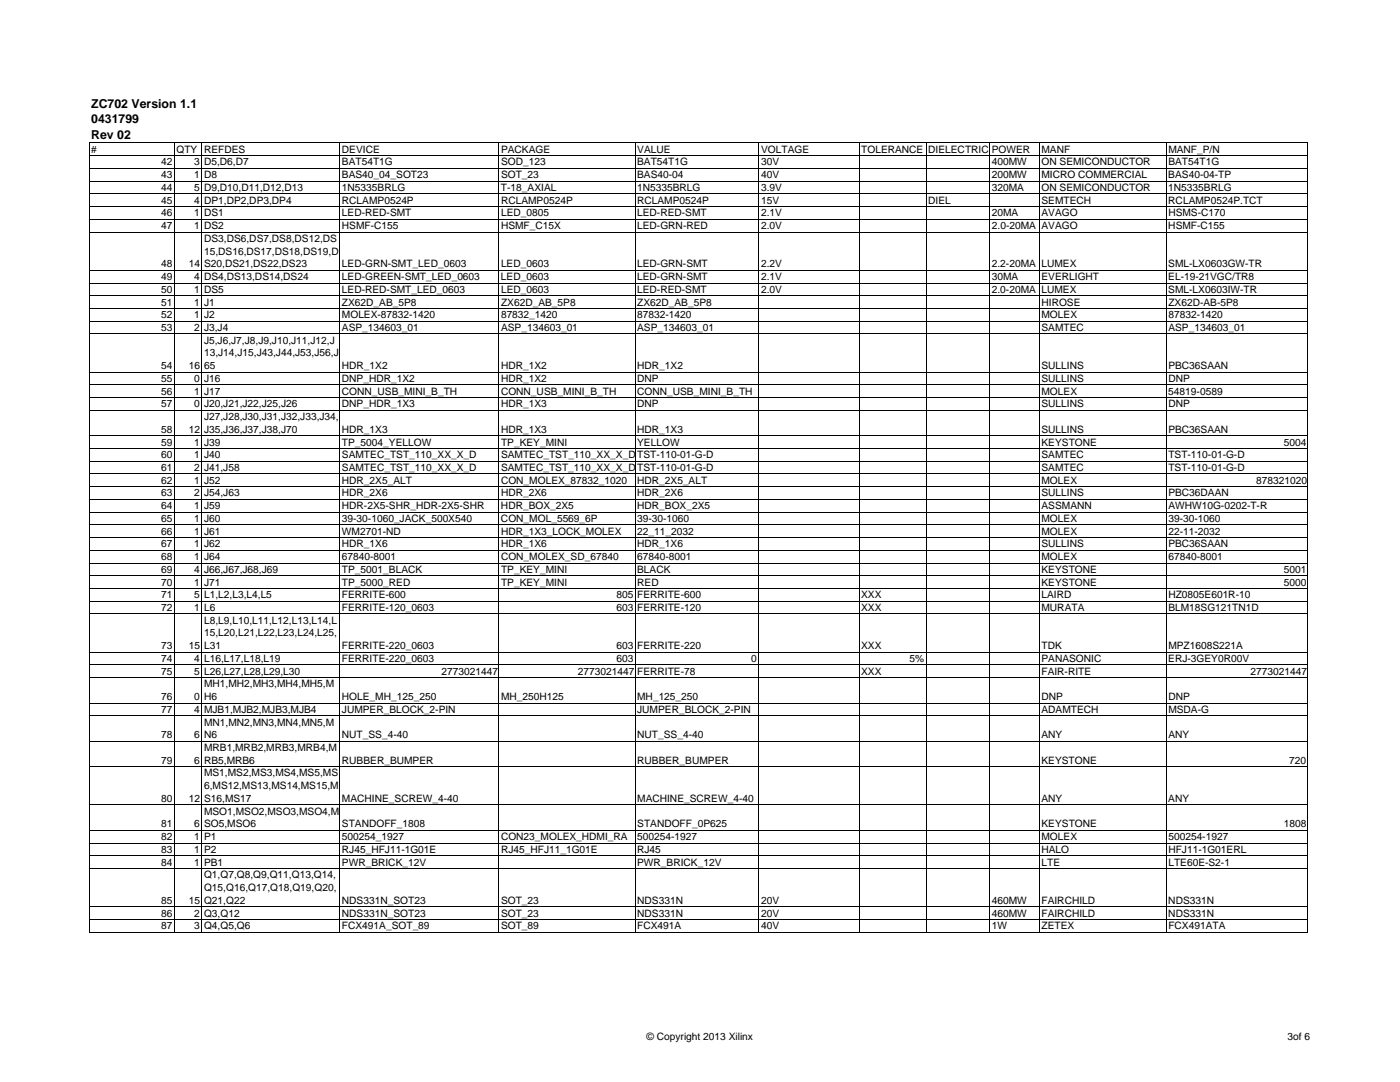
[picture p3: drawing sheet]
<svg xmlns="http://www.w3.org/2000/svg" width="279mm" height="216mm" viewBox="0 0 279 216" stroke-linecap="round" stroke-linejoin="round" font-family="sans-serif">
<defs><g id="words">
<g font-size="2.5">
<text x="18.2" y="21.5">ZC702 Version 1.1</text>
<text x="18.2" y="24.6">0431799</text>
<text x="18.2" y="27.8">Rev 02</text>
</g>
<g font-size="2">
<text x="18.2" y="30.5">#</text>
<text x="32.2" y="33">42</text>
<text x="32.2" y="35.6">43</text>
<text x="35.2" y="30.5">QTY REFDES</text>
<text x="38.8" y="33">3 D5,D6,D7</text>
<text x="38.8" y="35.6">1 D8</text>
<text x="68.2" y="33">BAT54T1G</text>
<text x="68.2" y="35.6">BAS40_04_SOT23</text>
<text x="68.2" y="30.5">DEVICE</text>
<text x="100" y="35.6">SOT_23</text>
<text x="100" y="33">SOD_123</text>
<text x="100" y="30.5">PACKAGE</text>
<text x="127.2" y="35.6">BAS40-04</text>
<text x="127.2" y="33">BAT54T1G</text>
<text x="127.2" y="30.5">VALUE</text>
<text x="151.9" y="35.6">40V</text>
<text x="151.9" y="33">30V</text>
<text x="151.9" y="30.5">VOLTAGE</text>
<text x="171.9" y="30.5">TOLERANCE DIELECTRIC POWER</text>
<text x="197.9" y="35.6">200MW</text>
<text x="197.9" y="33">400MW</text>
<text x="207.9" y="35.6">MICRO COMMERCIAL</text>
<text x="207.9" y="33">ON SEMICONDUCTOR</text>
<text x="207.9" y="30.5">MANF</text>
<text x="233.2" y="35.6">BAS40-04-TP</text>
<text x="233.2" y="33">BAT54T1G</text>
<text x="233.2" y="30.5">MANF_P/N</text>
<text x="32.2" y="38.1">44</text>
<text x="32.2" y="40.6">45</text>
<text x="38.8" y="38.1">5 D9,D10,D11,D12,D13</text>
<text x="38.8" y="40.6">4 DP1,DP2,DP3,DP4</text>
<text x="68.2" y="38.1">1N5335BRLG</text>
<text x="68.2" y="40.6">RCLAMP0524P</text>
<text x="100" y="38.1">T-18_AXIAL</text>
<text x="100" y="40.6">RCLAMP0524P</text>
<text x="127.2" y="38.1">1N5335BRLG</text>
<text x="127.2" y="40.6">RCLAMP0524P</text>
<text x="151.9" y="38.1">3.9V</text>
<text x="151.9" y="40.6">15V</text>
<text x="185.2" y="40.6">DIEL</text>
<text x="197.9" y="38.1">320MA</text>
<text x="207.8" y="38.1">ON SEMICONDUCTOR</text>
<text x="207.8" y="40.6">SEMTECH</text>
<text x="233.2" y="38.1">1N5335BRLG</text>
<text x="233.2" y="40.6">RCLAMP0524P.TCT</text>
<text x="32.2" y="43.2">46</text>
<text x="32.2" y="45.7">47</text>
<text x="38.8" y="43.2">1 DS1</text>
<text x="38.8" y="45.7">1 DS2</text>
<text x="68.2" y="43.2">LED-RED-SMT</text>
<text x="68.2" y="45.7">HSMF-C155</text>
<text x="100" y="45.7">HSMF_C15X</text>
<text x="100" y="43.2">LED_0805</text>
<text x="127.2" y="43.2">LED-RED-SMT</text>
<text x="127.2" y="45.7">LED-GRN-RED</text>
<text x="151.9" y="43.2">2.1V</text>
<text x="151.9" y="45.7">2.0V</text>
<text x="197.9" y="43.2">20MA</text>
<text x="197.9" y="45.7">2.0-20MA AVAGO</text>
<text x="207.9" y="43.2">AVAGO</text>
<text x="233.2" y="45.7">HSMF-C155</text>
<text x="233.2" y="43.2">HSMS-C170</text>
<text x="32.2" y="53.3">48</text>
<text x="37.7" y="53.3">14</text>
<text x="40.7" y="48.3">DS3,DS6,DS7,DS8,DS12,DS</text>
<text x="40.7" y="50.8">15,DS16,DS17,DS18,DS19,D</text>
<text x="40.7" y="53.3">S20,DS21,DS22,DS23</text>
<text x="68.2" y="53.3">LED-GRN-SMT_LED_0603</text>
<text x="100" y="53.3">LED_0603</text>
<text x="127.2" y="53.3">LED-GRN-SMT</text>
<text x="151.9" y="53.3">2.2V</text>
<text x="197.9" y="53.3">2.2-20MA LUMEX</text>
<text x="233.2" y="53.3">SML-LX0603GW-TR</text>
<text x="32.2" y="55.9">49</text>
<text x="32.2" y="58.4">50</text>
<text x="38.8" y="55.9">4 DS4,DS13,DS14,DS24</text>
<text x="38.8" y="58.4">1 DS5</text>
<text x="68.2" y="55.9">LED-GREEN-SMT_LED_0603</text>
<text x="68.2" y="58.4">LED-RED-SMT_LED_0603</text>
<text x="100" y="55.9">LED_0603</text>
<text x="100" y="58.4">LED_0603</text>
<text x="127.2" y="55.9">LED-GRN-SMT</text>
<text x="127.2" y="58.4">LED-RED-SMT</text>
<text x="151.9" y="55.9">2.1V</text>
<text x="151.9" y="58.4">2.0V</text>
<text x="197.9" y="55.9">30MA</text>
<text x="197.9" y="58.4">2.0-20MA LUMEX</text>
<text x="207.8" y="55.9">EVERLIGHT</text>
<text x="233.2" y="55.9">EL-19-21VGC/TR8</text>
<text x="233.2" y="58.4">SML-LX0603IW-TR</text>
<text x="32.2" y="61">51</text>
<text x="32.2" y="63.5">52</text>
<text x="38.8" y="61">1 J1</text>
<text x="38.8" y="63.5">1 J2</text>
<text x="68.2" y="61">ZX62D_AB_5P8</text>
<text x="68.2" y="63.5">MOLEX-87832-1420</text>
<text x="100" y="63.5">87832_1420</text>
<text x="100" y="61">ZX62D_AB_5P8</text>
<text x="127.2" y="63.5">87832-1420</text>
<text x="127.2" y="61">ZX62D_AB_5P8</text>
<text x="207.9" y="61">HIROSE</text>
<text x="207.9" y="63.5">MOLEX</text>
<text x="233.2" y="61">ZX62D-AB-5P8</text>
<text x="233.2" y="63.5">87832-1420</text>
<text x="32.2" y="66">53</text>
<text x="38.8" y="66">2 J3,J4</text>
<text x="40.7" y="68.6">J5,J6,J7,J8,J9,J10,J11,J12,J</text>
<text x="40.7" y="71.1">13,J14,J15,J43,J44,J53,J56,J</text>
<text x="68.2" y="66">ASP_134603_01</text>
<text x="100" y="66">ASP_134603_01</text>
<text x="127.2" y="66">ASP_134603_01</text>
<text x="207.9" y="66">SAMTEC</text>
<text x="233.2" y="66">ASP_134603_01</text>
<text x="32.2" y="73.7">54</text>
<text x="32.2" y="76.2">55</text>
<text x="37.7" y="73.7">16</text>
<text x="38.8" y="76.2">0 J16</text>
<text x="40.7" y="73.7">65</text>
<text x="68.2" y="76.2">DNP_HDR_1X2</text>
<text x="68.2" y="73.7">HDR_1X2</text>
<text x="100" y="76.2">HDR_1X2</text>
<text x="100" y="73.7">HDR_1X2</text>
<text x="127.2" y="76.2">DNP</text>
<text x="127.2" y="73.7">HDR_1X2</text>
<text x="207.9" y="73.7">SULLINS</text>
<text x="207.9" y="76.2">SULLINS</text>
<text x="233.2" y="73.7">PBC36SAAN</text>
<text x="233.2" y="76.2">DNP</text>
<text x="32.2" y="78.7">56</text>
<text x="32.2" y="81.3">57</text>
<text x="38.8" y="78.7">1 J17</text>
<text x="38.8" y="81.3">0 J20,J21,J22,J25,J26</text>
<text x="40.7" y="83.8">J27,J28,J30,J31,J32,J33,J34,</text>
<text x="68.2" y="81.3">DNP_HDR_1X3</text>
<text x="68.2" y="78.7">CONN_USB_MINI_B_TH</text>
<text x="100" y="81.3">HDR_1X3</text>
<text x="100" y="78.7">CONN_USB_MINI_B_TH</text>
<text x="127.2" y="81.3">DNP</text>
<text x="127.2" y="78.7">CONN_USB_MINI_B_TH</text>
<text x="207.8" y="78.7">MOLEX</text>
<text x="207.9" y="81.3">SULLINS</text>
<text x="233.2" y="78.7">54819-0589</text>
<text x="233.2" y="81.3">DNP</text>
<text x="32.2" y="86.4">58</text>
<text x="32.2" y="88.9">59</text>
<text x="37.7" y="86.4">12</text>
<text x="38.8" y="88.9">1 J39</text>
<text x="40.7" y="86.4">J35,J36,J37,J38,J70</text>
<text x="68.2" y="86.4">HDR_1X3</text>
<text x="68.2" y="88.9">TP_5004_YELLOW</text>
<text x="100" y="86.4">HDR_1X3</text>
<text x="100" y="88.9">TP_KEY_MINI</text>
<text x="127.2" y="86.4">HDR_1X3</text>
<text x="127.2" y="88.9">YELLOW</text>
<text x="207.9" y="86.4">SULLINS</text>
<text x="207.9" y="88.9">KEYSTONE</text>
<text x="233.2" y="86.4">PBC36SAAN</text>
<text x="256.2" y="88.9">5004</text>
<text x="32.2" y="91.4">60</text>
<text x="32.2" y="94">61</text>
<text x="38.8" y="91.4">1 J40</text>
<text x="38.8" y="94">2 J41,J58</text>
<text x="68.2" y="94">SAMTEC_TST_110_XX_X_D</text>
<text x="68.2" y="91.4">SAMTEC_TST_110_XX_X_D</text>
<text x="100" y="94">SAMTEC_TST_110_XX_X_DTST-110-01-G-D</text>
<text x="100" y="91.4">SAMTEC_TST_110_XX_X_DTST-110-01-G-D</text>
<text x="207.9" y="91.4">SAMTEC</text>
<text x="207.9" y="94">SAMTEC</text>
<text x="233.2" y="91.4">TST-110-01-G-D</text>
<text x="233.2" y="94">TST-110-01-G-D</text>
<text x="32.2" y="96.5">62</text>
<text x="32.2" y="99.1">63</text>
<text x="32.2" y="101.6">64</text>
<text x="38.8" y="96.5">1 J52</text>
<text x="38.8" y="99.1">2 J54,J63</text>
<text x="38.8" y="101.6">1 J59</text>
<text x="68.2" y="99.1">HDR_2X6</text>
<text x="68.2" y="96.5">HDR_2X5_ALT</text>
<text x="68.2" y="101.6">HDR-2X5-SHR_HDR-2X5-SHR</text>
<text x="100" y="101.6">HDR_BOX_2X5</text>
<text x="100" y="99.1">HDR_2X6</text>
<text x="100" y="96.5">CON_MOLEX_87832_1020</text>
<text x="127.2" y="101.6">HDR_BOX_2X5</text>
<text x="127.2" y="96.5">HDR_2X5_ALT</text>
<text x="127.2" y="99.1">HDR_2X6</text>
<text x="207.9" y="96.5">MOLEX</text>
<text x="207.9" y="99.1">SULLINS</text>
<text x="207.9" y="101.6">ASSMANN</text>
<text x="233.2" y="99.1">PBC36DAAN</text>
<text x="233.2" y="101.6">AWHW10G-0202-T-R</text>
<text x="250.7" y="96.5">878321020</text>
<text x="32.2" y="104.1">65</text>
<text x="32.2" y="106.7">66</text>
<text x="38.8" y="104.1">1 J60</text>
<text x="38.8" y="106.7">1 J61</text>
<text x="68.2" y="104.1">39-30-1060_JACK_500X540</text>
<text x="68.2" y="106.7">WM2701-ND</text>
<text x="100" y="104.1">CON_MOL_5569_6P</text>
<text x="100" y="106.7">HDR_1X3_LOCK_MOLEX</text>
<text x="127.2" y="104.1">39-30-1060</text>
<text x="127.2" y="106.7">22_11_2032</text>
<text x="207.9" y="104.1">MOLEX</text>
<text x="207.9" y="106.7">MOLEX</text>
<text x="233.2" y="104.1">39-30-1060</text>
<text x="233.2" y="106.7">22-11-2032</text>
<text x="32.2" y="109.2">67</text>
<text x="32.2" y="111.8">68</text>
<text x="38.8" y="109.2">1 J62</text>
<text x="38.8" y="111.8">1 J64</text>
<text x="68.2" y="109.2">HDR_1X6</text>
<text x="68.2" y="111.8">67840-8001</text>
<text x="100" y="111.8">CON_MOLEX_SD_67840</text>
<text x="100" y="109.2">HDR_1X6</text>
<text x="127.2" y="111.8">67840-8001</text>
<text x="127.2" y="109.2">HDR_1X6</text>
<text x="207.9" y="109.2">SULLINS</text>
<text x="207.9" y="111.8">MOLEX</text>
<text x="233.2" y="109.2">PBC36SAAN</text>
<text x="233.2" y="111.8">67840-8001</text>
<text x="32.2" y="114.3">69</text>
<text x="32.2" y="116.8">70</text>
<text x="32.2" y="119.4">71</text>
<text x="38.8" y="114.3">4 J66,J67,J68,J69</text>
<text x="38.8" y="116.8">1 J71</text>
<text x="38.8" y="119.4">5 L1,L2,L3,L4,L5</text>
<text x="68.2" y="119.4">FERRITE-600</text>
<text x="68.2" y="114.3">TP_5001_BLACK</text>
<text x="68.2" y="116.8">TP_5000_RED</text>
<text x="100" y="114.3">TP_KEY_MINI</text>
<text x="100" y="116.8">TP_KEY_MINI</text>
<text x="123" y="119.4">805 FERRITE-600</text>
<text x="127.2" y="114.3">BLACK</text>
<text x="127.2" y="116.8">RED</text>
<text x="171.9" y="119.4">XXX</text>
<text x="207.9" y="119.4">LAIRD</text>
<text x="207.9" y="114.3">KEYSTONE</text>
<text x="207.9" y="116.8">KEYSTONE</text>
<text x="233.2" y="119.4">HZ0805E601R-10</text>
<text x="256.2" y="114.3">5001</text>
<text x="256.2" y="116.8">5000</text>
<text x="32.2" y="121.9">72</text>
<text x="38.8" y="121.9">1 L6</text>
<text x="40.7" y="124.5">L8,L9,L10,L11,L12,L13,L14,L</text>
<text x="68.2" y="121.9">FERRITE-120_0603</text>
<text x="123" y="121.9">603 FERRITE-120</text>
<text x="171.9" y="121.9">XXX</text>
<text x="207.9" y="121.9">MURATA</text>
<text x="233.2" y="121.9">BLM18SG121TN1D</text>
<text x="32.2" y="129.5">73</text>
<text x="37.7" y="129.5">15</text>
<text x="40.7" y="127">15,L20,L21,L22,L23,L24,L25,</text>
<text x="40.7" y="129.5">L31</text>
<text x="68.2" y="129.5">FERRITE-220_0603</text>
<text x="123" y="129.5">603 FERRITE-220</text>
<text x="171.9" y="129.5">XXX</text>
<text x="207.9" y="129.5">TDK</text>
<text x="233.2" y="129.5">MPZ1608S221A</text>
<text x="32.2" y="132.1">74</text>
<text x="32.2" y="134.6">75</text>
<text x="38.8" y="132.1">4 L16,L17,L18,L19</text>
<text x="38.8" y="134.6">5 L26,L27,L28,L29,L30</text>
<text x="40.7" y="137.2">MH1,MH2,MH3,MH4,MH5,M</text>
<text x="68.2" y="132.1">FERRITE-220_0603</text>
<text x="88.1" y="134.6">2773021447</text>
<text x="115.3" y="134.6">2773021447 FERRITE-78</text>
<text x="123" y="132.1">603</text>
<text x="149.9" y="132.1">0</text>
<text x="171.9" y="134.6">XXX</text>
<text x="181.5" y="132.1">5%</text>
<text x="207.8" y="134.6">FAIR-RITE</text>
<text x="207.8" y="132.1">PANASONIC</text>
<text x="233.2" y="132.1">ERJ-3GEY0R00V</text>
<text x="249.6" y="134.6">2773021447</text>
<text x="32.2" y="139.7">76</text>
<text x="32.2" y="142.2">77</text>
<text x="38.8" y="139.7">0</text>
<text x="38.8" y="142.2">4 MJB1,MJB2,MJB3,MJB4</text>
<text x="40.7" y="139.7">H6</text>
<text x="68.2" y="142.2">JUMPER_BLOCK_2-PIN</text>
<text x="68.2" y="139.7">HOLE_MH_125_250</text>
<text x="100" y="139.7">MH_250H125</text>
<text x="127.2" y="139.7">MH_125_250</text>
<text x="127.2" y="142.2">JUMPER_BLOCK_2-PIN</text>
<text x="207.9" y="142.2">ADAMTECH</text>
<text x="207.9" y="139.7">DNP</text>
<text x="233.2" y="142.2">MSDA-G</text>
<text x="233.2" y="139.7">DNP</text>
<text x="32.2" y="147.3">78</text>
<text x="38.8" y="147.3">6</text>
<text x="40.7" y="144.8">MN1,MN2,MN3,MN4,MN5,M</text>
<text x="40.7" y="147.3">N6</text>
<text x="40.7" y="149.9">MRB1,MRB2,MRB3,MRB4,M</text>
<text x="68.2" y="147.3">NUT_SS_4-40</text>
<text x="127.2" y="147.3">NUT_SS_4-40</text>
<text x="207.9" y="147.3">ANY</text>
<text x="233.2" y="147.3">ANY</text>
<text x="32.2" y="152.4">79</text>
<text x="38.8" y="152.4">6</text>
<text x="40.7" y="152.4">RB5,MRB6</text>
<text x="40.7" y="154.9">MS1,MS2,MS3,MS4,MS5,MS</text>
<text x="68.2" y="152.4">RUBBER_BUMPER</text>
<text x="127.2" y="152.4">RUBBER_BUMPER</text>
<text x="207.9" y="152.4">KEYSTONE</text>
<text x="257.3" y="152.4">720</text>
<text x="32.2" y="160">80</text>
<text x="37.7" y="160">12</text>
<text x="40.7" y="157.5">6,MS12,MS13,MS14,MS15,M</text>
<text x="40.7" y="160">S16,MS17</text>
<text x="68.2" y="160">MACHINE_SCREW_4-40</text>
<text x="127.2" y="160">MACHINE_SCREW_4-40</text>
<text x="207.9" y="160">ANY</text>
<text x="233.2" y="160">ANY</text>
<text x="32.2" y="165.1">81</text>
<text x="32.2" y="167.6">82</text>
<text x="38.8" y="165.1">6</text>
<text x="38.8" y="167.6">1 P1</text>
<text x="40.7" y="162.6">MSO1,MSO2,MSO3,MSO4,M</text>
<text x="40.7" y="165.1">SO5,MSO6</text>
<text x="68.2" y="167.6">500254_1927</text>
<text x="68.2" y="165.1">STANDOFF_1808</text>
<text x="100" y="167.6">CON23_MOLEX_HDMI_RA</text>
<text x="127.2" y="167.6">500254-1927</text>
<text x="127.2" y="165.1">STANDOFF_0P625</text>
<text x="207.9" y="165.1">KEYSTONE</text>
<text x="207.9" y="167.6">MOLEX</text>
<text x="233.2" y="167.6">500254-1927</text>
<text x="256.2" y="165.1">1808</text>
<text x="32.2" y="170.2">83</text>
<text x="32.2" y="172.7">84</text>
<text x="38.8" y="170.2">1 P2</text>
<text x="38.8" y="172.7">1 PB1</text>
<text x="68.2" y="170.2">RJ45_HFJ11-1G01E</text>
<text x="68.2" y="172.7">PWR_BRICK_12V</text>
<text x="100" y="170.2">RJ45_HFJ11_1G01E</text>
<text x="127.2" y="170.2">RJ45</text>
<text x="127.2" y="172.7">PWR_BRICK_12V</text>
<text x="207.9" y="172.7">LTE</text>
<text x="207.9" y="170.2">HALO</text>
<text x="233.2" y="172.7">LTE60E-S2-1</text>
<text x="233.2" y="170.2">HFJ11-1G01ERL</text>
<text x="40.7" y="175.3">Q1,Q7,Q8,Q9,Q11,Q13,Q14,</text>
<text x="40.7" y="177.8">Q15,Q16,Q17,Q18,Q19,Q20,</text>
<text x="32.2" y="180.3">85</text>
<text x="32.2" y="182.9">86</text>
<text x="32.2" y="185.4">87</text>
<text x="37.7" y="180.3">15</text>
<text x="38.8" y="182.9">2 Q3,Q12</text>
<text x="38.8" y="185.4">3 Q4,Q5,Q6</text>
<text x="40.7" y="180.3">Q21,Q22</text>
<text x="68.2" y="182.9">NDS331N_SOT23</text>
<text x="68.2" y="180.3">NDS331N_SOT23</text>
<text x="68.2" y="185.4">FCX491A_SOT_89</text>
<text x="100" y="182.9">SOT_23</text>
<text x="100" y="180.3">SOT_23</text>
<text x="100" y="185.4">SOT_89</text>
<text x="127.2" y="182.9">NDS331N</text>
<text x="127.2" y="180.3">NDS331N</text>
<text x="127.2" y="185.4">FCX491A</text>
<text x="151.9" y="182.9">20V</text>
<text x="151.9" y="180.3">20V</text>
<text x="151.9" y="185.4">40V</text>
<text x="197.9" y="182.9">460MW</text>
<text x="197.9" y="180.3">460MW</text>
<text x="197.9" y="185.4">1W</text>
<text x="207.9" y="182.9">FAIRCHILD</text>
<text x="207.9" y="180.3">FAIRCHILD</text>
<text x="207.9" y="185.4">ZETEX</text>
<text x="233.2" y="182.9">NDS331N</text>
<text x="233.2" y="180.3">NDS331N</text>
<text x="233.2" y="185.4">FCX491ATA</text>
<text x="129" y="207.4">© Copyright 2013 Xilinx</text>
<text x="257" y="207.4">3of 6</text>
</g>
</g></defs>
<g fill="none" stroke="#000" stroke-width=".2">
<path d="M17.8 28.4v157.7M17.9 28.5h243.2M17.9 31.1h243.2M17.9 33.6h243.2M17.9 36.2h243.2M17.9 38.7h243.2M34.8 28.6v157.5M40.3 28.6v157.5M67.8 28.6v157.5M99.6 28.6v157.5M126.7 28.6v157.5M151.5 28.6v157.5"/>
<path d="M171.4 28.6v157.5M184.8 28.6v157.5M197.5 28.6v157.5M207.4 28.6v157.5M232.7 28.6v157.5M261 28.6v157.5M17.9 41.2h243.2M17.9 43.8h243.2M17.9 46.3h243.2M17.9 53.9h243.2M17.9 56.5h243.2M17.9 59h243.2"/>
<path d="M17.9 61.6h243.2M17.9 64.1h243.2M17.9 66.6h243.2M17.9 74.3h243.2M17.9 76.8h243.2M17.9 79.3h243.2M17.9 81.9h243.2M17.9 87h243.2M17.9 89.5h243.2M17.9 92h243.2M17.9 94.6h243.2M17.9 97.1h243.2"/>
<path d="M17.9 99.7h243.2M17.9 102.2h243.2M17.9 104.7h243.2M17.9 107.3h243.2M17.9 109.8h243.2M17.9 112.4h243.2M17.9 114.9h243.2M17.9 117.4h243.2M17.9 120h243.2M17.9 122.5h243.2M17.9 130.1h243.2M17.9 132.7h243.2"/>
<path d="M17.9 135.2h243.2M17.9 140.3h243.2M17.9 142.8h243.2M17.9 147.9h243.2M17.9 153h243.2M17.9 160.6h243.2M17.9 165.7h243.2M17.9 168.2h243.2M17.9 170.8h243.2M17.9 173.3h243.2M17.9 180.9h243.2M17.9 183.5h243.2"/>
<path d="M17.9 186h243.2"/>
</g>
<use href="#words"/>
</svg>
